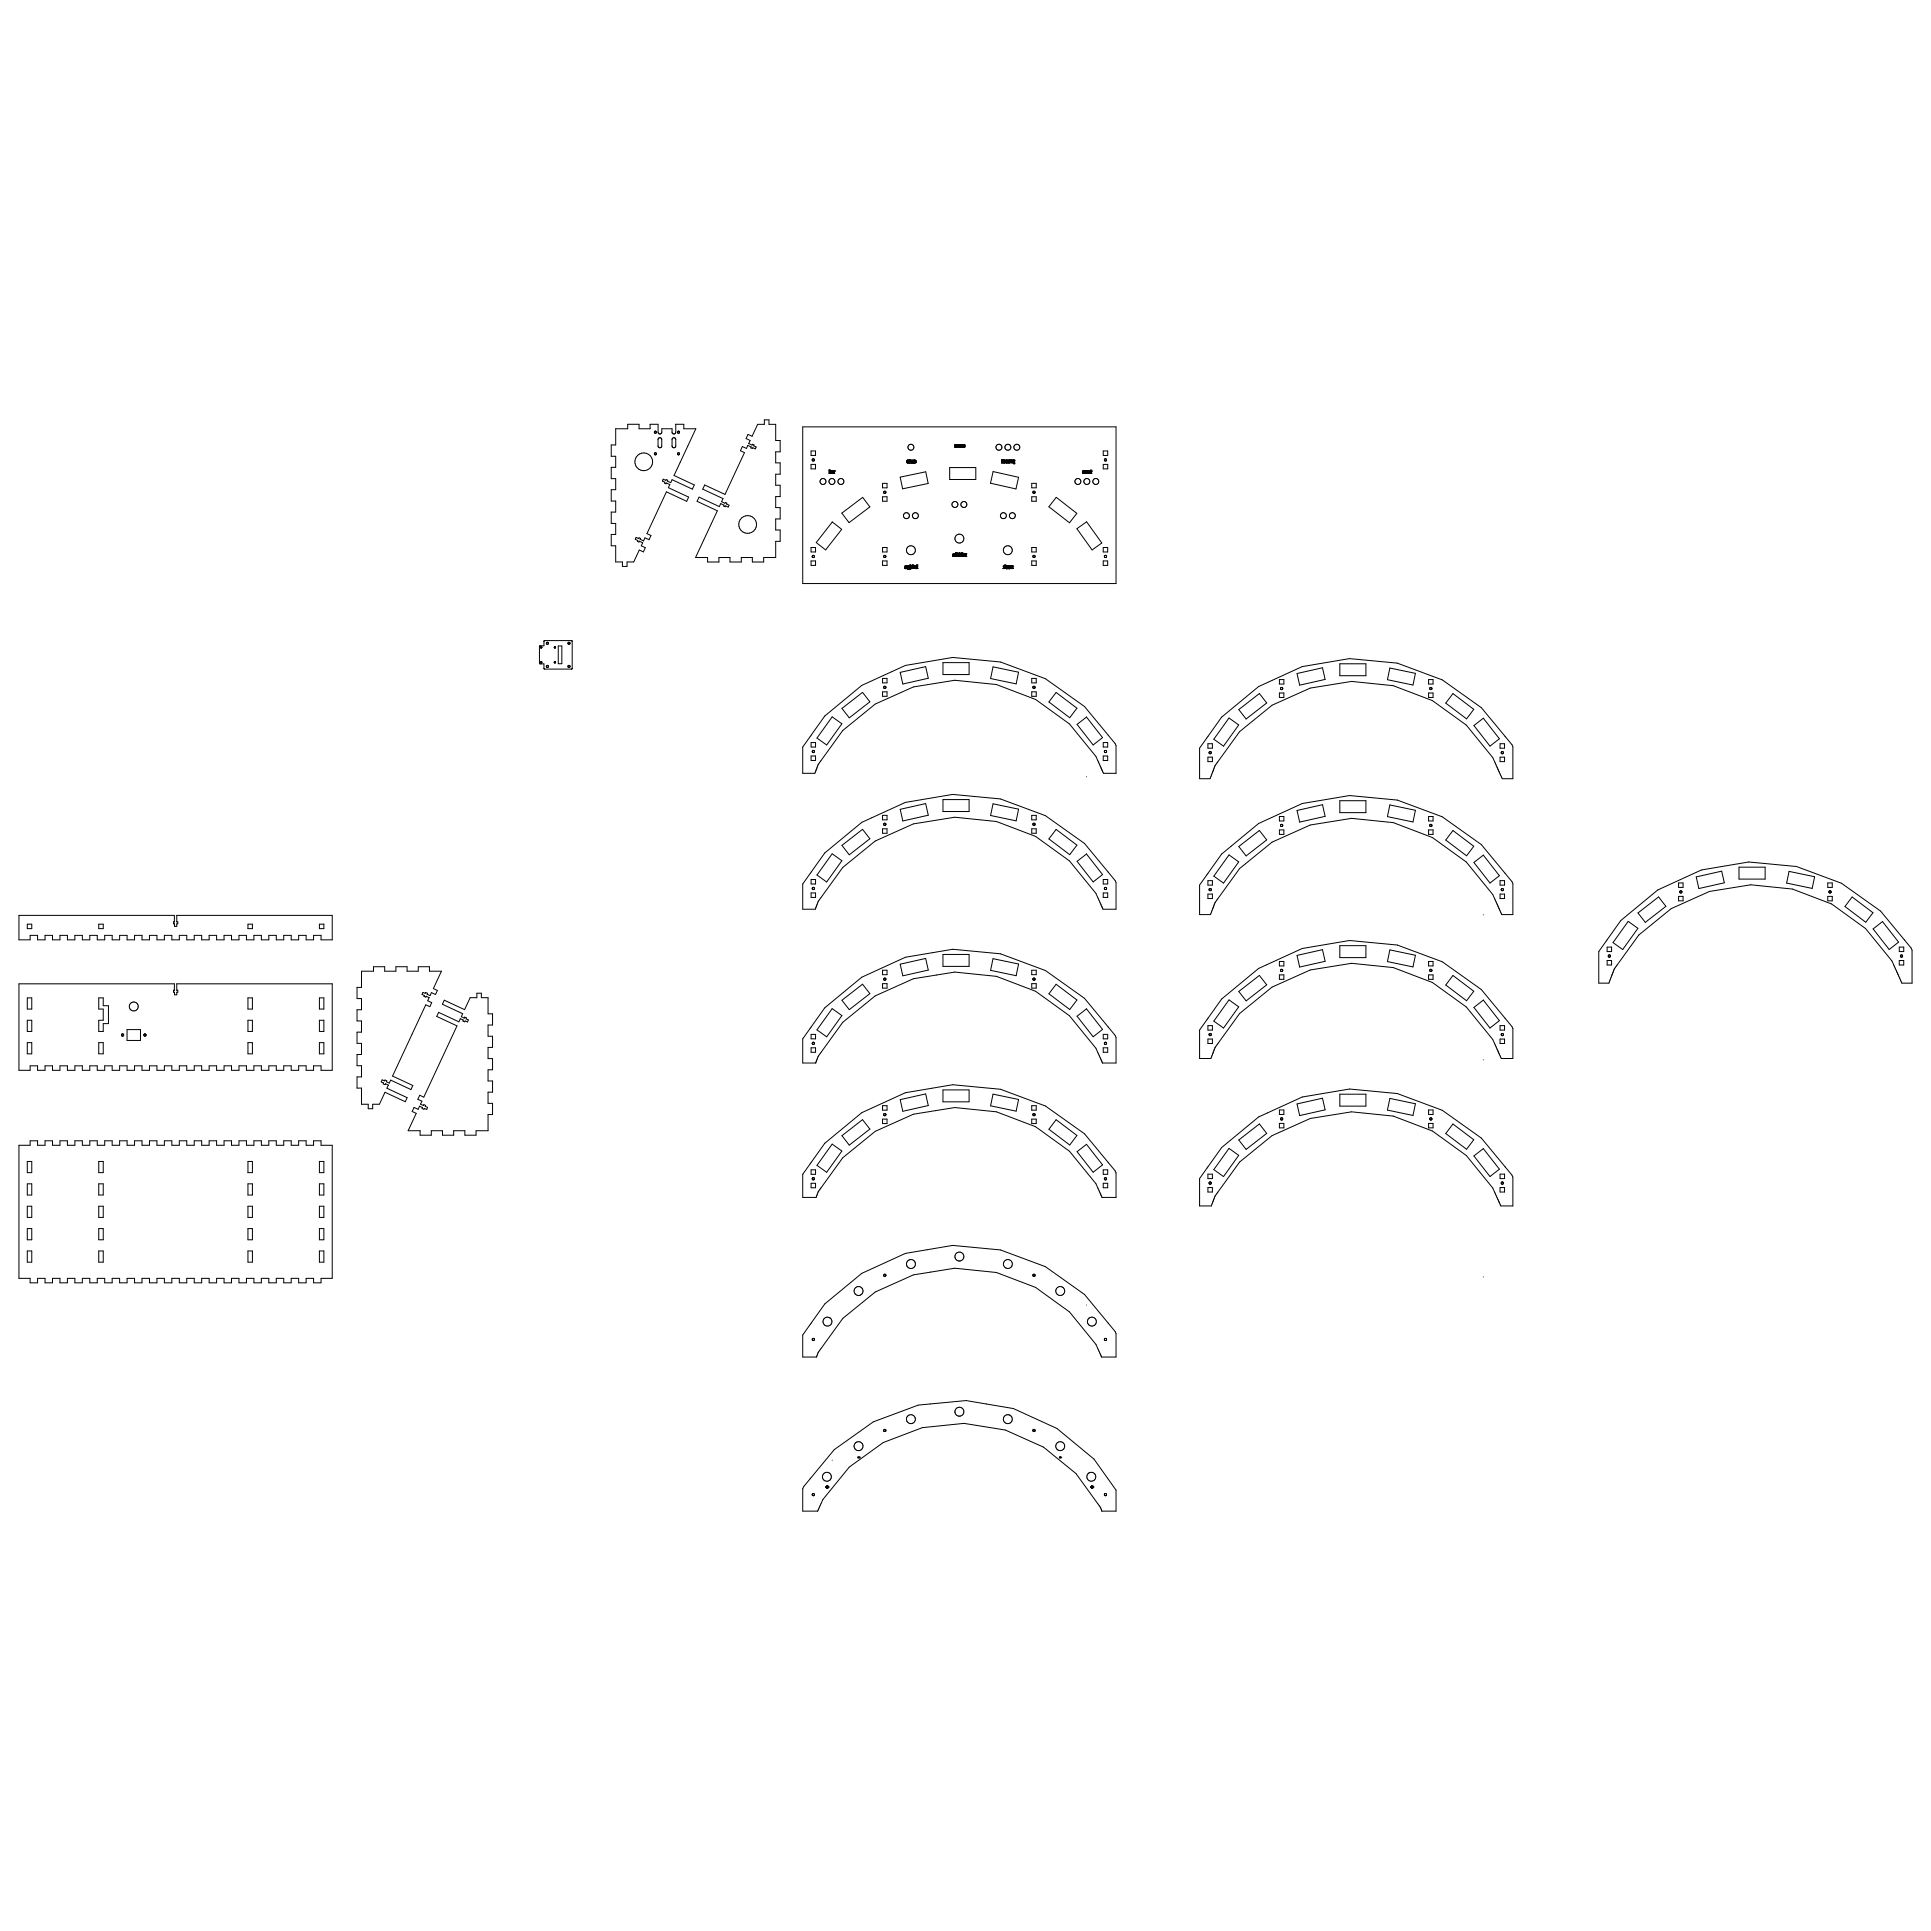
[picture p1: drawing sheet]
<svg xmlns="http://www.w3.org/2000/svg" width="2000mm" height="2000mm" viewBox="0 0 2000 2000" stroke-linecap="round" stroke-linejoin="round" font-family="sans-serif">
<!-- layer: Layer0 -->
<g fill="none" stroke="#000" stroke-width="1.04">
<path d="M831 442h325v162h-325zM840 467h5v5h-5zM1143 467h4v5h-4zM840 481h5v5h-5zM932 494l27-5 2 12-26 5zM984 484h27v13h-27zM1029 488l26 6-3 12-26-6zM1143 481h4v5h-4zM914 515h5v4h-5zM914 501h5v4h-5zM1069 501h4v4h-4zM1069 515h4v4h-4z"/>
<path d="M1094 515l21 17-7 9-22-16zM872 531l21-16 8 10-22 16zM862 541l10 7-17 22-10-8zM1115 548l10-8 16 22-10 8zM840 567h5v5h-5zM914 567h5v5h-5zM1069 567h4v5h-4zM1143 567h4v5h-4zM840 581h5v5h-5zM914 581h5v5h-5zM1069 581h4v5h-4zM1143 581h4v5h-4z"/>
<path d="M932 696l27-6 2 12-26 6zM977 686h27v13h-27zM1028 691l27 5-3 12-26-5zM1343 698l27-6 2 12-26 6zM1388 687h27v13h-27zM1439 692l27 5-3 12-26-5zM914 703h5v4h-5zM914 717h5v4h-5zM1069 703h4v4h-4zM1069 717h4v4h-4zM1094 717l21 16-7 10-22-16zM1325 704h5v4h-5z"/>
<path d="M1325 718h5v4h-5zM1480 704h4v4h-4zM1480 718h4v4h-4zM1505 718l21 17-7 10-22-17zM872 734l21-17 8 10-21 16zM1283 735l21-17 8 10-21 17zM854 742l39-32 45-21 49-8 49 5 47 17 40 29 32 38 1 2v29h-13l-8-18-27-33-36-26-40-15-43-4-43 6-40 18-33 28-26 35-3 9h-13v-27zM862 742l10 8-16 22-10-8zM1116 750l9-7 17 21-10 8zM1265 743l39-32 45-21 49-8 49 5 47 17 40 29 32 38 1 2v34h-11l-10-22-27-34-36-25-40-16-43-4-43 7-40 17-33 28-26 35-5 14h-11v-32zM1273 744l10 7-16 22-10-7zM1527 751l9-7 17 21-10 8z"/>
<path d="M840 769h5v5h-5zM1143 769h4v5h-4zM1251 770h5v5h-5zM1253 779h-1M1554 770h4v5h-4zM840 783h5v5h-5zM1141 798h.1M1143 783h4v5h-4zM1251 784h5v5h-5zM1552 799h.1M1554 784h4v5h-4zM1125 804v1"/>
<path d="M932 838l27-6 2 12-26 6zM977 828h27v12h-27zM1028 832l27 6-3 12-26-5zM1343 839l27-6 2 12-26 6zM1388 829h27v13h-27zM1439 834l27 5-3 12-26-5zM914 844h5v5h-5zM914 858h5v5h-5zM1069 844h4v5h-4zM1069 858h4v5h-4zM1094 859l21 16-7 10-22-16zM1325 846h5v4h-5z"/>
<path d="M1325 860h5v4h-5zM1480 846h4v4h-4zM1480 860h4v4h-4zM872 876l21-17 8 10-21 16zM1283 877l21-17 8 10-21 16zM1505 860l21 16-7 10-22-16zM854 883l39-31 45-21 49-8 49 4 47 18 40 29 32 38 1 2v28h-14l-7-17-27-33-36-26-40-15-43-5-43 7-40 18-33 27-26 36-3 8h-13v-27zM862 884l10 7-16 22-10-7zM1116 892l9-8 17 22-10 7zM1265 885l39-32 45-21 49-8 49 5 47 17 40 29 32 38 1 2v32h-12l-9-21-27-33-36-26-40-15-43-4-43 6-40 18-33 28-26 35-4 12h-12v-30zM1273 885l10 8-16 22-10-8zM1527 893l9-7 17 21-10 8z"/>
<path d="M1801 898h27v12h-27zM840 911h5v5h-5zM1143 911h4v5h-4zM1251 912h5v5h-5zM1554 912h4v5h-4zM1738 914h5v5h-5zM1757 908l26-6 3 12-27 6zM1853 902l26 6-2 12-27-5zM1893 914h5v5h-5zM840 925h5v4h-5zM1143 925h4v4h-4zM1251 926h5v5h-5z"/>
<path d="M1554 926h4v5h-4zM1738 928h5v5h-5zM1741 923h1M1741 923a1.2 1.2 0 0 0-1 1 1.2 1.2 0 0 0 1 1M1742 923v2M1742 925h-1M1893 928h5v5h-5zM1918 929l22 16-8 10-21-16zM20 948h161v7h-1v2h1v2h2v-2h1v-2h-1v-7h161v25h-12v-4h-7v4h-8v-4h-8v4h-7v-4h-8v4h-8v-4h-8v4h-7v-4h-8v4h-8v-4h-7v4h-8v-4h-8v4h-8v-4h-7v4h-8v-4h-8v4h-8v-4h-7v4h-8v-4h-8v4h-7v-4h-8v4h-8v-4h-8v4h-7v-4h-8v4h-8v-4h-8v4h-7v-4h-8v4h-8v-4h-7v4h-8v-4h-8v4h-8v-4h-7v4h-8v-4h-8v4h-11zM28 957h5v5h-5zM102 957h5v5h-5zM183 955h.1"/>
<path d="M257 957h4v5h-4zM331 957h4v5h-4zM1536 947v1M1552 941h.1M1679 953l38-31 45-21 49-8 50 4 46 18 41 29 31 38 1 2v34h-10l-11-23-27-33-35-26-41-15-43-5-43 7-39 18-34 27-25 36-6 14h-10v-33zM1686 954l10 7-15 22-10-7zM1696 946l22-17 7 10-21 16zM1388 979h27v13h-27zM1940 962l10-8 16 22-9 7zM932 999l27-6 2 12-26 6zM977 988h27v13h-27zM1028 993l27 5-3 13-26-6z"/>
<path d="M1325 996h5v4h-5zM1343 990l27-6 2 12-26 6zM1439 984l27 5-3 12-26-5zM1480 996h4v4h-4zM1664 995h5v4h-5zM1664 981h5v5h-5zM1967 995h5v4h-5zM1967 981h5v5h-5zM20 1019h161v7h-1v2h1v2h2v-2h1v-2h-1v-7h161v90h-12v-5h-7v5h-8v-5h-8v5h-7v-5h-8v5h-8v-5h-8v5h-7v-5h-8v5h-8v-5h-7v5h-8v-5h-8v5h-8v-5h-7v5h-8v-5h-8v5h-8v-5h-7v5h-8v-5h-8v5h-7v-5h-8v5h-8v-5h-8v5h-7v-5h-8v5h-8v-5h-8v5h-7v-5h-8v5h-8v-5h-7v5h-8v-5h-8v5h-8v-5h-7v5h-8v-5h-8v5h-11zM914 1019h5v4h-5zM914 1005h5v4h-5zM1069 1019h4v4h-4z"/>
<path d="M1069 1005h4v4h-4zM1094 1019l21 17-7 10-22-17zM1325 1010h5v4h-5zM1326 1005h.1M1480 1010h4v4h-4zM1482 1004h1M1505 1010l21 17-7 9-22-16zM1670 1009h.1M1670 1008h.1M1670 1007h.1M1965 1008h.1M28 1033h5v12h-5z"/>
<path d="M102 1033h5v9h5v18h-5v8h-5v-11h5v-12h-5zM183 1026h.1M257 1033h4v12h-4zM331 1033h4v12h-4zM441 1032h.1M441 1032v1l-2-1 1-1-3-1 1-2 2 1 1-1 2 1-1 1 3 1 2-3 4 2 2-4-4-2 8-18h-12v-5h-12v5h-11v-5h-12v5h-12v-5h-11v5h-13v17h-4v11h4v12h-4v11h4v12h-4v12h4v11h-4v12h4v11h-4v12h4v17h7v4h5v-4h7l6-13 21 10 2-4-21-10 1-3-3-2M441 1032l3 1-1 3 4 2-2 5-4-2-34 73 21 10-2 4-21-9-2 3-3-2 1-1h-2h-1l-2-1-1 3 2 1v1h2v-1M872 1036l21-17 8 10-21 17zM1265 1035l39-32 45-21 49-8 49 5 47 17 40 29 32 38 1 2v31h-12l-9-19-27-34-36-25-40-16-43-4-43 7-40 17-33 28-26 35-4 11h-12v-29zM1273 1036l10 7-16 22-10-7zM1283 1027l21-17 8 10-21 17zM28 1057h5v11h-5z"/>
<path d="M257 1057h4v11h-4zM331 1057h4v11h-4zM481 1054l-3-1 1-3-21-10 2-4 21 10 6-13h7v-4h5v4h6v17h5v12h-5v11h5v12h-5v11h5v12h-5v12h5v11h-5v12h5v11h-5v17h-12v5h-12v-5h-11v5h-12v-5h-11v5h-12v-5h-12l8-18-4-2 2-4 4 2 2-3 3 1-1 1 2 1v-1l3 1 1-2-3-1 1-1-2-1v1M481 1054v-1l2 1v1l2 1-1 2-2-1-1 1-2-1 1-1-3-1-2 3-21-10-2 5 21 9-34 74-4-2-2 5 4 1-1 4 3 1M481 1054h.1M854 1044l39-32 45-21 49-8 49 5 47 17 40 29 32 38 1 2v27h-14l-7-15-27-34-36-25-40-16-43-4-43 7-40 17-33 28-26 35-2 7h-14v-25zM862 1045l10 7-16 22-10-7zM1116 1052l9-7 17 21-10 8zM1527 1043l9-7 17 21-10 8zM28 1080h5v11h-5zM102 1080h5v11h-5zM132 1066h13v12h-13z"/>
<path d="M257 1080h4v11h-4zM331 1080h4v11h-4zM840 1071h5v5h-5zM1143 1071h4v5h-4zM1251 1062h5v5h-5zM1251 1076h5v5h-5zM1252 1072h1M1554 1062h4v5h-4zM1554 1076h4v5h-4zM840 1085h5v5h-5zM843 1081v1M1141 1100h.1"/>
<path d="M1143 1085h4v5h-4zM1536 1098h.1M1552 1091h.1M399 1122h.1M932 1139l27-6 2 12-26 6zM977 1129h27v12h-27zM1028 1133l27 6-3 12-26-6zM1388 1133h27v13h-27zM1439 1138l27 5-3 12-26-5zM439 1145h.1M914 1145h5v5h-5zM914 1159h5v5h-5z"/>
<path d="M1069 1145h4v5h-4zM1069 1159h4v5h-4zM1094 1160l21 16-7 10-22-16zM1325 1150h5v4h-5zM1326 1159h.1M1326 1158v1M1327 1158h1M1327 1158h-1M1328 1158h.1M1328 1158v2l-2-1M1343 1143l27-6 2 12-26 6zM1480 1150h4v4h-4z"/>
<path d="M872 1176l21-16 8 9-21 17zM1325 1163h5v5h-5zM1480 1163h4v5h-4zM1505 1164l21 16-7 10-22-16zM20 1186h11v-4h8v4h8v-4h7v4h8v-4h8v4h8v-4h7v4h8v-4h8v4h7v-4h8v4h8v-4h8v4h7v-4h8v4h8v-4h8v4h7v-4h8v4h8v-4h7v4h8v-4h8v4h8v-4h7v4h8v-4h8v4h8v-4h7v4h8v-4h8v4h7v-4h8v4h8v-4h8v4h7v-4h8v4h8v-4h7v4h12v138h-12v5h-7v-5h-8v5h-8v-5h-7v5h-8v-5h-8v5h-8v-5h-7v5h-8v-5h-8v5h-7v-5h-8v5h-8v-5h-8v5h-7v-5h-8v5h-8v-5h-8v5h-7v-5h-8v5h-8v-5h-7v5h-8v-5h-8v5h-8v-5h-7v5h-8v-5h-8v5h-8v-5h-7v5h-8v-5h-8v5h-7v-5h-8v5h-8v-5h-8v5h-7v-5h-8v5h-8v-5h-11zM854 1184l39-32 45-20 49-9 49 5 47 17 40 29 32 39 1 2v25h-15l-6-14-27-34-36-25-40-16-43-4-43 7-40 18-33 27-26 35-2 6h-14v-24zM862 1185l10 7-16 22-10-7zM1116 1193l9-8 17 21-10 8zM1265 1188l39-31 45-21 49-8 49 5 47 17 40 29 32 38 1 2v30h-13l-8-19-27-33-36-26-40-15-43-4-43 6-40 18-33 28-26 35-3 10h-13v-28zM1273 1189l10 8-16 22-10-8zM1283 1181l21-17 8 10-21 16zM1527 1197l9-7 17 21-10 8z"/>
<path d="M28 1203h5v11h-5zM102 1203h5v11h-5zM257 1203h4v11h-4zM331 1203h4v11h-4zM840 1212h5v4h-5zM1143 1212h4v4h-4zM1251 1216h5v5h-5zM1554 1216h4v5h-4zM28 1226h5v12h-5zM102 1226h5v12h-5zM257 1226h4v12h-4zM331 1226h4v12h-4z"/>
<path d="M840 1225h5v5h-5zM1143 1225h4v5h-4zM1251 1230h5v5h-5zM1252 1226h1M1554 1230h4v5h-4zM28 1249h5v12h-5zM102 1249h5v12h-5zM257 1249h4v12h-4zM331 1249h4v12h-4zM1552 1245h.1M28 1272h5v12h-5zM102 1272h5v12h-5z"/>
<path d="M257 1272h4v12h-4zM331 1272h4v12h-4zM28 1296h5v11h-5zM102 1296h5v11h-5zM257 1296h4v11h-4zM331 1296h4v11h-4zM1536 1322v1M854 1350l39-31 45-21 49-8 49 5 47 17 40 29 32 38 1 2v24h-15l-6-13-27-33-36-26-40-15-43-5-43 7-40 18-33 27-26 36-1 4h-15v-22zM1125 1352h.1M862 1512h.1M864 1501l41-28 46-18 50-4 49 8 45 20 38 32 23 32v22h-15l-1-4-26-35-33-27-40-18-43-7-43 5-40 15-35 25-28 34-5 12h-16v-23l1-2z"/>
<circle cx="842" cy="476" r="1.2"/>
<circle cx="943" cy="463" r="3"/>
<circle cx="1035" cy="463" r="3"/>
<circle cx="1044" cy="463" r="3"/>
<circle cx="1053" cy="463" r="3"/>
<circle cx="1145" cy="476" r="1.2"/>
<circle cx="852" cy="499" r="3"/>
<circle cx="862" cy="499" r="3"/>
<circle cx="871" cy="499" r="3"/>
<circle cx="1116" cy="499" r="3"/>
<circle cx="1126" cy="499" r="3"/>
<circle cx="1135" cy="499" r="3"/>
<circle cx="916" cy="510" r="1.2"/>
<circle cx="1071" cy="510" r="1.2"/>
<circle cx="939" cy="534" r="3"/>
<circle cx="948" cy="534" r="3"/>
<circle cx="989" cy="522" r="3"/>
<circle cx="998" cy="522" r="3"/>
<circle cx="1039" cy="534" r="3"/>
<circle cx="1048" cy="534" r="3"/>
<circle cx="994" cy="558" r="5"/>
<circle cx="842" cy="576" r="1.2"/>
<circle cx="916" cy="576" r="1.2"/>
<circle cx="943" cy="570" r="5"/>
<circle cx="1044" cy="570" r="5"/>
<circle cx="1071" cy="576" r="1.2"/>
<circle cx="1145" cy="576" r="1.2"/>
<circle cx="916" cy="712" r="1.2"/>
<circle cx="1071" cy="712" r="1.2"/>
<circle cx="1327" cy="713" r="1.2"/>
<circle cx="1482" cy="713" r="1.2"/>
<circle cx="842" cy="778" r="1.2"/>
<circle cx="1145" cy="778" r="1.2"/>
<circle cx="1253" cy="780" r="1.2"/>
<circle cx="1556" cy="780" r="1.2"/>
<circle cx="916" cy="854" r="1.2"/>
<circle cx="1071" cy="854" r="1.2"/>
<circle cx="1327" cy="855" r="1.2"/>
<circle cx="1482" cy="855" r="1.2"/>
<circle cx="842" cy="920" r="1.2"/>
<circle cx="1145" cy="920" r="1.2"/>
<circle cx="1253" cy="921" r="1.2"/>
<circle cx="1556" cy="921" r="1.2"/>
<circle cx="1895" cy="924" r="1.2"/>
<circle cx="1667" cy="990" r="1.2"/>
<circle cx="1969" cy="990" r="1.2"/>
<circle cx="916" cy="1014" r="1.2"/>
<circle cx="1071" cy="1014" r="1.2"/>
<circle cx="1327" cy="1005" r="1.2"/>
<circle cx="1482" cy="1005" r="1.2"/>
<circle cx="139" cy="1042" r="5"/>
<circle cx="127" cy="1072" r="1.2"/>
<circle cx="150" cy="1072" r="1.2"/>
<circle cx="1253" cy="1071" r="1.2"/>
<circle cx="1556" cy="1071" r="1.2"/>
<circle cx="842" cy="1081" r="1.2"/>
<circle cx="1145" cy="1081" r="1.2"/>
<circle cx="916" cy="1154" r="1.2"/>
<circle cx="1071" cy="1154" r="1.2"/>
<circle cx="1482" cy="1159" r="1.2"/>
<circle cx="842" cy="1221" r="1.2"/>
<circle cx="1145" cy="1221" r="1.2"/>
<circle cx="1253" cy="1225" r="1.2"/>
<circle cx="1556" cy="1225" r="1.2"/>
<circle cx="943" cy="1309" r="5"/>
<circle cx="994" cy="1301" r="5"/>
<circle cx="1044" cy="1309" r="5"/>
<circle cx="889" cy="1337" r="5"/>
<circle cx="916" cy="1321" r="1.2"/>
<circle cx="1071" cy="1321" r="1.2"/>
<circle cx="1098" cy="1337" r="5"/>
<circle cx="857" cy="1369" r="5"/>
<circle cx="1131" cy="1369" r="5"/>
<circle cx="842" cy="1387" r="1.2"/>
<circle cx="1145" cy="1387" r="1.2"/>
<circle cx="943" cy="1470" r="5"/>
<circle cx="994" cy="1462" r="5"/>
<circle cx="1044" cy="1470" r="5"/>
<circle cx="889" cy="1498" r="5"/>
<circle cx="916" cy="1482" r="1.2"/>
<circle cx="1071" cy="1482" r="1.2"/>
<circle cx="1098" cy="1498" r="5"/>
<circle cx="856" cy="1529" r="5"/>
<circle cx="1130" cy="1529" r="5"/>
<circle cx="842" cy="1548" r="1.2"/>
<circle cx="1145" cy="1548" r="1.2"/>
</g>
<!-- layer: preset -->
<g fill="none" stroke="#000" stroke-width="1.04">
<path d="M1037 477h.1M1037 479h.1M1037 477h1M1037 479h1M1038 479h.1M1038 477h.1M1038 476h.1M1038 476v1M1038 477v2M1039 478h.1M1039 478h2M1039 478v1"/>
<path d="M1039 477h.1M1039 477v1M1039 479h.1M1039 479h1M1040 477h.1M1040 477h-1M1040 479h.1M1040 477h1M1041 477h.1M1041 477v1M1041 479h.1M1041 479h-1"/>
<path d="M1041 478h.1M1041 478v1M1041 479h1M1042 477h.1M1042 479h.1M1042 478h.1M1042 478h-1M1042 477h1M1043 478h.1M1043 478h-1M1043 477h.1M1043 479h.1"/>
<path d="M1043 479h-1M1043 478v1M1043 477v1M1044 478h.1M1044 478h2M1044 478v1M1044 477h.1M1044 477v1M1044 479h.1M1045 479h.1M1045 477h.1M1045 477h-1"/>
<path d="M1046 477h.1M1046 479h.1M1046 479h-1M1046 477v1M1046 478h.1M1046 478v1M1046 477h1M1047 477h.1M1047 477h-1M1047 477v1M1047 478h.1M1047 479h.1"/>
<path d="M1047 478v1M1047 479h1M1047 477h1M1048 479h.1M1048 477h.1M1048 477v2M1048 478h.1M1048 478v1M1048 477v1M1048 479h1M1049 478h.1M1049 477h-1"/>
<path d="M1049 479h.1M1049 478v1M1049 477h.1M1049 477h1M1050 477h.1M1050 479h-1M1050 479h.1M1050 478h.1M1050 478v1M1050 479v1M1050 477v3M1050 480h.1"/>
</g>
<!-- layer: save -->
<g fill="none" stroke="#000" stroke-width="1.04">
<path d="M989 462h.1M989 462h2M989 461h.1M989 461v1M989 463h.1M989 462v1M989 463h1M990 461h.1M990 461h-1M990 463h.1M990 460h.1M990 460v1"/>
<path d="M990 460l-1 1M990 461h1M991 461h.1M991 461v1M991 463h.1M991 463h-1M991 462h.1M991 462l-1 1M991 462v1M991 461h1M991 461l1 2M992 461h.1"/>
<path d="M992 461v2M992 463h.1M992 463h1M993 463h.1M993 461h.1M993 461h1M993 461l-1 2M994 461h.1M994 461l-1 2M994 463h.1M994 461v2M994 462h.1"/>
<path d="M994 462h1M994 461l1 1M994 462l1 1M995 461h.1M995 461h-1M995 463h.1M995 462h.1M995 460h.1M995 460v1M995 462h1M995 461h1M996 461h.1"/>
<path d="M996 462h.1M996 463h-1M996 463h.1M996 462v1M996 462l1 1M997 463h.1M997 462h.1M997 462h-1M997 461h.1M997 462v1M997 463h1M998 460h.1"/>
<path d="M998 460v1M998 460l-1 1M998 461h.1M998 461h-1M998 463h.1M998 462h.1M998 462h-1M998 463h-1M998 461v1M998 462h1M999 463h.1M999 463h-1"/>
<path d="M999 462h.1M999 462v1"/>
</g>
<!-- layer: auto -->
<g fill="none" stroke="#000" stroke-width="1.04">
<path d="M939 478h.1M939 478v1M939 477h.1M939 477v1M939 479h.1M939 479h1M940 477h.1M940 477h-1M940 479h.1M940 477h1M941 477h.1M941 479h.1"/>
<path d="M941 479h-1M941 477v1M941 478h.1M941 478v1M941 477h1M941 479h1M942 479h.1M942 477h.1M942 476h.1M942 476v1M942 477v2M942 477h1"/>
<path d="M943 477h.1M943 479h.1M943 477v2M943 478h.1M943 477v1M943 478h1M944 478h.1M944 478v1M944 479h.1M945 479h-1M945 479h.1M945 477h.1"/>
<path d="M945 477v2M946 479h.1M946 477h.1M946 477v2M946 478h.1M946 477v1M946 478v1M946 478h1M946 479h1M947 477h.1M947 477h-1M947 478h.1"/>
<path d="M947 479h.1M947 477h1M947 478h1M948 477h.1M948 479h.1M948 479h-1M948 478h.1"/>
</g>
<!-- layer: neck -->
<g fill="none" stroke="#000" stroke-width="1.04">
<path d="M1039 589h.1M1039 586h.1M1039 586h1M1039 586l1 1M1040 586h.1M1040 586l1 1M1040 587h.1M1040 587l-1 2M1040 587l1 1M1041 587h.1M1041 585h.1M1041 588h.1"/>
<path d="M1041 589h.1M1041 585v2M1041 588v1M1041 585v4M1041 588h1M1041 587h1M1042 588h.1M1042 588v1M1042 587h.1M1042 587h-1M1042 589h.1M1042 586h.1"/>
<path d="M1042 586h1M1042 587h1M1043 589h-1M1043 587h.1M1043 586h.1M1043 589h.1M1043 588h.1M1043 586v1M1043 587v1M1043 587h1M1043 588v1M1044 587h.1"/>
<path d="M1044 587v1M1044 588h.1M1044 588h2M1044 589h.1M1044 587h2M1044 588h1M1044 586h.1M1044 586v1M1045 588h.1M1045 589h.1M1045 587h.1M1045 587h-1"/>
<path d="M1045 586h.1M1045 586h-1M1045 586h1M1045 588v1M1046 586h.1M1046 589h.1M1046 589h-1M1046 588h.1M1046 588h-1M1046 587h.1M1046 586v1M1046 588v1"/>
<path d="M1046 587v1M1047 587h.1M1047 589h.1M1047 587v2M1047 586h.1M1047 586v1M1048 586h.1M1048 586h-1M1048 587h.1M1048 587h-1M1048 586v1M1048 589h.1"/>
<path d="M1048 587v2M1048 589h1M1048 586h1M1049 586h.1M1049 589h.1M1049 586v3"/>
</g>
<!-- layer: middle -->
<g fill="none" stroke="#000" stroke-width="1.04">
<path d="M987 575h.1M987 575h2M987 575v1M987 574h.1M987 574v1M987 576h.1M987 576h1M988 576h.1M988 574h.1M988 574h-1M988 574h1M989 574h.1"/>
<path d="M989 576h.1M989 576h-1M989 574v1M989 575h.1M989 575v1M990 576h.1M990 573h.1M990 573v3M991 576h.1M991 573h.1M991 573v3M991 574h.1"/>
<path d="M991 575h.1M991 573v1M991 575v1M991 574v1M991 576h1M992 576h.1M992 574h.1M992 574h-1M992 574v1M992 575h.1M992 575v1M992 574h1"/>
<path d="M993 574h.1M993 576h.1M993 576h-1M993 574v1M993 575h.1M993 575v1M993 573h.1M993 576h1M993 573h1M993 573v3M994 576h.1M994 574h.1"/>
<path d="M994 573h.1M994 575h.1M994 573v1M994 575v1M994 574v1M994 574h1M995 576h.1M995 574h.1M995 576h-1M995 574v1M995 575h.1M995 575v1"/>
<path d="M995 574h1M996 574h.1M996 574v1M996 576h.1M996 576h-1M996 575h.1M996 575v1M996 573h.1M996 574v2M997 574h.1M997 576h.1M997 574v2"/>
<path d="M997 576h1M998 576h.1M998 574h.1M998 574v2M998 574h-1M998 574h1M999 574h.1M999 574v1M999 575h.1M999 576h.1M999 575v1M999 574v2"/>
<path d="M999 574h1M1000 574h.1M1000 574v1M1000 575h.1M1000 576h.1M1000 575v1M1000 574v2"/>
</g>
<!-- layer: bridge -->
<g fill="none" stroke="#000" stroke-width="1.04">
<path d="M937 588h.1M937 588h2M937 587h.1M937 587v1M937 588v1M937 589h.1M937 587h2M937 586h.1M937 586v1M938 587h.1M938 587h-1M938 588h.1"/>
<path d="M938 589h.1M938 586h.1M938 586h-1M938 588v1M938 586h1M939 586h.1M939 589h.1M939 589h-1M939 588h-1M939 587h.1M939 588h.1M939 588v1"/>
<path d="M939 587v1M940 586h.1M940 588h.1M940 586v2M940 588v1M940 589h.1M940 589v1M940 590h.1M940 587h.1M940 586v1M940 587v1M940 590h1"/>
<path d="M940 588h1M940 589h1M941 589h.1M941 590h.1M941 587h.1M941 587h-1M941 586h.1M941 586h-1M941 588h.1M941 588v1M941 589h1M941 587l1 1"/>
<path d="M941 586l1 1M942 588h.1M942 588h-1M942 590h.1M942 590h-1M942 589h.1M942 589h-1M942 587h.1M942 589v1M942 588v1M942 587v1M942 585h.1"/>
<path d="M942 585h1M942 589h1M942 585v4M943 589h.1M943 588h.1M943 588v1M943 587h.1M943 585h.1M943 585v2M943 587v1M943 586h.1M943 586v1"/>
<path d="M943 589h1M943 587h1M944 589h.1M944 586h.1M944 586h-1M944 588h-1M944 587h.1M944 588h.1M944 587v1M944 587h1M944 588v1M945 587h.1"/>
<path d="M945 588h.1M945 588h-1M945 587v1M945 589h.1M945 586h.1M945 585h.1M945 585h1M945 589h1M945 586h1M945 585v1M945 586v3M946 589h.1"/>
<path d="M946 586h.1M946 586v3M946 585h.1M946 585v1M946 587h.1M946 586v1M946 587h1M946 586h1M947 587h.1M947 586h.1M947 586v1M947 589h.1"/>
<path d="M947 587v2M947 586v3M948 587h.1M948 587v1M948 588h.1M948 588v1M948 586h.1M948 586v1M948 589h.1M948 588h1M948 589h1M949 587h-1"/>
<path d="M949 586h.1M949 586h-1M949 589h.1M949 587h.1M949 588h.1M949 586v1M949 587v1M949 585h.1M949 585h1M949 585v2M950 589h.1M950 588v1"/>
<path d="M950 585h.1M950 585v4"/>
</g>
<!-- layer: vol -->
<g fill="none" stroke="#000" stroke-width="1.04">
<path d="M859 490h.1M859 487h.1M859 487v3M860 489h.1M860 489v1M860 488h.1M860 488v1M860 490h.1M860 490h1M861 488h.1M861 488h-1M861 490h.1"/>
<path d="M862 488h.1M862 489h.1M862 489l-1 1M862 490h.1M862 490h-1M862 488v1M862 489v1M862 488h1M862 488l1 2M863 488h.1M863 488v2M863 490h.1"/>
<path d="M863 490h1M864 490h.1M864 488h.1M864 488h1M864 488l-1 2M865 488h.1M865 488l-1 2"/>
</g>
<!-- layer: tone -->
<g fill="none" stroke="#000" stroke-width="1.04">
<path d="M1121 489h.1M1121 489h2M1121 490h.1M1121 490h1M1121 488h.1M1121 488v1M1122 490h.1M1122 489h.1M1122 489h-1M1122 488h.1M1122 488h-1M1122 488v1"/>
<path d="M1122 488h1M1123 490h.1M1123 490h-1M1123 488h.1M1123 488v1M1123 489h.1M1123 489v1M1124 490h.1M1124 488v2M1124 488h.1M1124 489h.1M1124 489v1"/>
<path d="M1124 488v1M1125 488h.1M1125 488h-1M1125 488v1M1125 489h.1M1125 490h.1M1125 489v1M1125 490h1M1125 488h1M1126 488h.1M1126 490h.1M1126 488v2"/>
<path d="M1126 489h.1M1126 489l1 1M1127 488h.1M1127 488l-1 1M1127 490h.1M1127 489h.1M1127 489v1M1127 488v1M1127 490h1M1128 490h.1M1128 488h.1M1128 488h-1"/>
<path d="M1128 488v1M1128 489h.1M1128 489v1M1128 488h1M1129 488h.1M1129 490h.1M1129 490h-1M1129 488v1M1129 489h.1M1129 489v1M1129 487h.1M1129 487v1"/>
<path d="M1129 488v2M1129 487h1M1130 490h.1M1130 490h-1M1130 488h.1M1130 487h.1M1130 487v1M1130 488v2"/>
</g>
<!-- layer: + -->
<g fill="none" stroke="#000" stroke-width="1.04">
<path d="M855 1540h.1M855 1540h1M856 1539h.1M856 1540h.1M856 1539v1M856 1539h1M857 1540h.1M857 1539h.1M857 1539v1M857 1540h1M858 1540h.1M1130 1540h.1"/>
<path d="M1130 1539h.1M1130 1539h1M1130 1539v1M1131 1540h.1M1131 1539h.1M1131 1540h1M1131 1539v1M1132 1540h.1M856 1541h.1M856 1540v1M856 1541h1M857 1541h.1"/>
<path d="M857 1540v1M1130 1541h.1M1130 1541h1M1130 1540v1M1131 1541h.1M1131 1540v1"/>
</g>
<!-- layer: - -->
<path d="M1097 1510h.1M1097 1509h.1M1097 1509v1M1097 1510h2M1097 1509h2M1099 1510h.1M1099 1509h.1M1099 1509v1" fill="none" stroke="#000" stroke-width="1.04"/>
<!-- layer: -#1 -->
<path d="M889 1510h.1M889 1509h.1M889 1509v1M889 1510h1M889 1509h1M890 1510h.1M890 1509h.1M890 1509v1" fill="none" stroke="#000" stroke-width="1.04"/>
<!-- layer: Group#2 -->
<g fill="none" stroke="#000" stroke-width="1.04">
<path d="M785 439h7v-4h4v4h7v17h5v12h-5v11h5v12h-5v12h5v11h-5v12h5v11h-5v12h5v12h-5v16h-12v5h-12v-5h-11v5h-12v-5h-11v5h-12v-5h-13l23-48-21-10 2-4 21 10 1-3 4 1v1l1 1v-1l3 1 1-2-3-1 1-1-2-1v1l-4-1 2-4-21-9 2-5 21 10 20-43-4-2 2-5 4 2 2-3 3 2v1l1 1 1-1 2 1 1-2-3-1 1-1-2-1v1l-4-2 2-3-4-2 2-4 4 2z"/>
<circle cx="774" cy="543" r="9"/>
</g>
<!-- layer: Group#3 -->
<g fill="none" stroke="#000" stroke-width="1.04">
<path d="M559 669v18M559 669h.1M560 670v1M560 671h.1M560 670h.1M560 670h1M560 671h1M561 670h.1M561 671h.1M561 670v1M564 664l-1 5h-4M564 664h28l1 29"/>
<path d="M564 664h.1M566 665a1.1 1.1 0 0 0 0 2 1.1 1.1 0 0 0 2 0 1.1 1.1 0 0 0 0-2M566 665h.1M566 665h1M567 665h1M574 670v1M574 671h1M575 670h-1M575 670h.1M575 671h.1M575 670v1M578 669h4v18h-4z"/>
<path d="M559 687h.1M559 687l4 1v4l1 1h28M560 686h.1M560 686v1M560 685v1M560 687h.1M560 687h1M560 685h1M560 685h.1M561 685h.1M561 685v1M561 687h.1"/>
<path d="M561 686v1M561 686h.1M568 691h.1M574 686l1 1M574 686h.1M574 685v1M574 685h.1M575 685h-1M575 685h.1M575 685v1M575 687h.1M575 686v1"/>
<path d="M575 686h.1M592 693h.1M593 693h-1"/>
<circle cx="589" cy="666" r="1.1"/>
<circle cx="567" cy="690" r="1.1"/>
<circle cx="589" cy="690" r="1.1"/>
</g>
<!-- layer: Group#1 -->
<g fill="none" stroke="#000" stroke-width="1.04">
<path d="M638 444h12v-5h12v5h11v-5h9v9a1.9 1.9 0 0 0 1 1 1.9 1.9 0 0 0 2-1v-4h11v4a1.9 1.9 0 0 0 2 1 1.9 1.9 0 0 0 2-1v-9h8v5h13l-23 48 21 10-2 5-21-10-1 3-4-2 1-1h-2v1l-3-2-1 2 3 1-1 1 2 1v-1l4 2-2 3 21 10-2 4-21-10-20 44 4 2-2 4-4-2-1 3-4-1v-1l-1-1-1 1-2-1-1 2 3 1-1 1h2l4 1-2 3 4 2-2 5-4-2-6 12h-7v5h-4v-5h-7v-17h-5v-11h5v-12h-5v-12h5v-11h-5v-12h5v-11h-5v-12h5v-11h-5v-12h5zM682 454a1.9 1.9 0 0 1 2-1 1.9 1.9 0 0 1 1 2v7a1.9 1.9 0 0 1-2 2 1.9 1.9 0 0 1-1-2zM697 454a1.9 1.9 0 0 1 2-1 1.9 1.9 0 0 1 1 2v7a1.9 1.9 0 0 1-2 2 1.9 1.9 0 0 1-2-2zM678 469h.1"/>
<circle cx="679" cy="448" r="1.1"/>
<circle cx="703" cy="448" r="1.1"/>
<circle cx="667" cy="478" r="9"/>
<circle cx="679" cy="470" r="1.1"/>
<circle cx="703" cy="470" r="1.1"/>
</g>
</svg>
